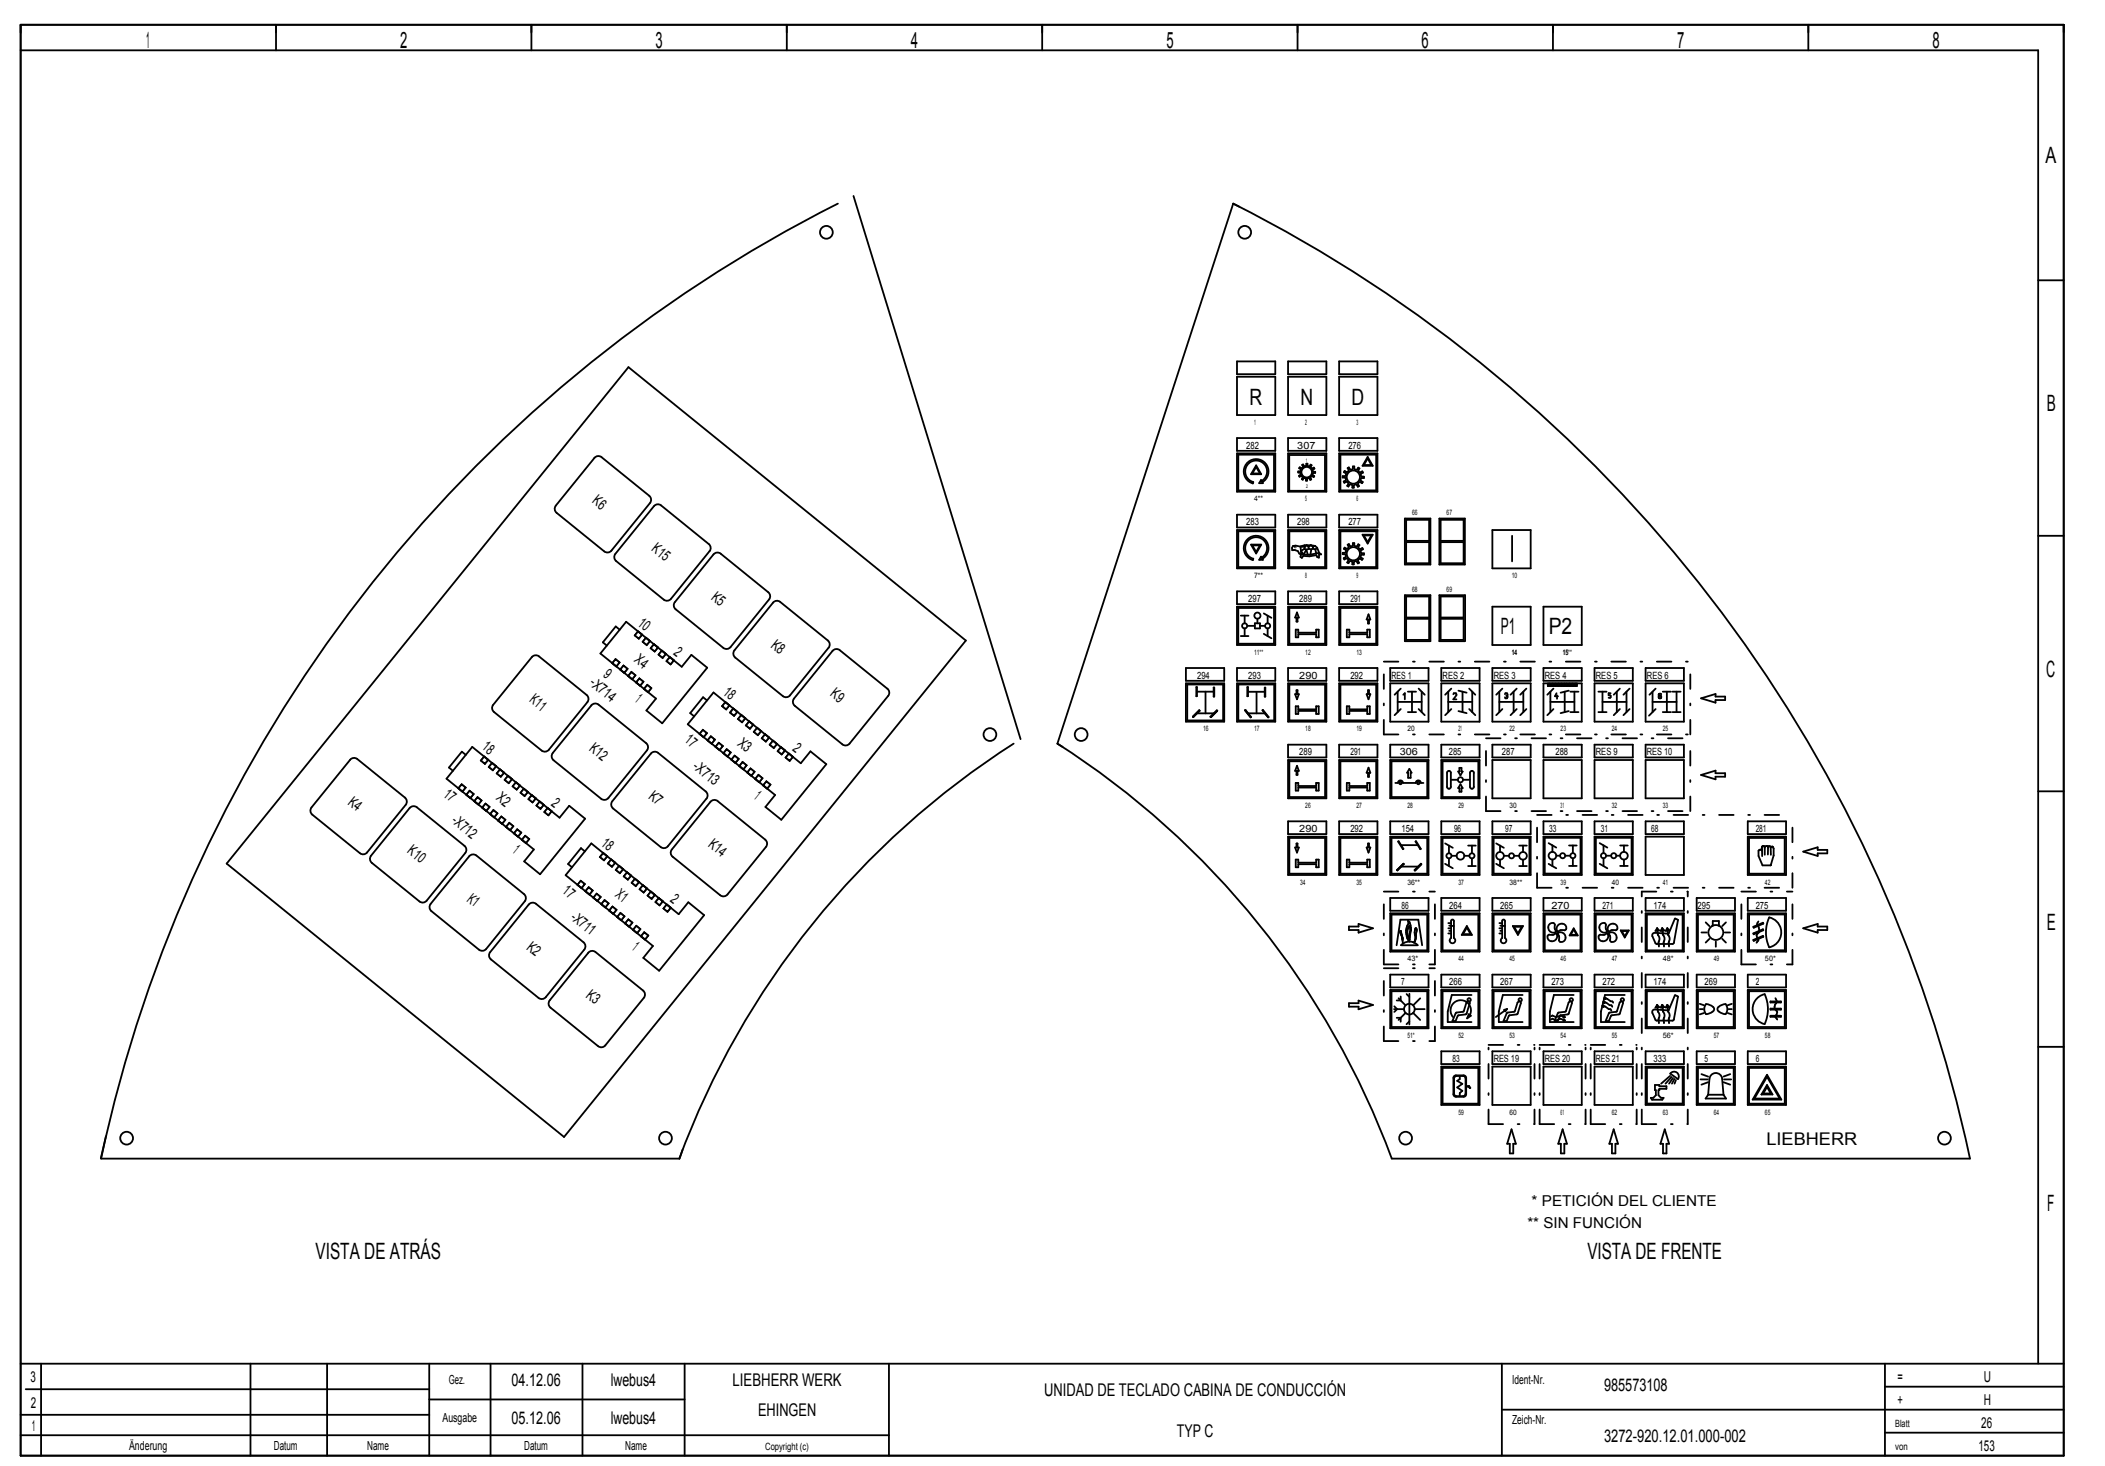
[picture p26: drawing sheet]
<svg xmlns="http://www.w3.org/2000/svg" width="408mm" height="284mm" viewBox="0 0 408 284" stroke-linecap="round" stroke-linejoin="round" font-family="sans-serif">
<defs><g id="words">
<g font-size="4.4">
<text x="28.4" y="9.3">1</text>
<text x="77.5" y="9.3">2</text>
<text x="127.1" y="9.3">3</text>
<text x="176.5" y="9.3">4</text>
<text x="226.1" y="9.3">5</text>
<text x="275.5" y="9.3">6</text>
<text x="325.1" y="9.3">7</text>
<text x="374.6" y="9.3">8</text>
<text x="396.5" y="31.6">A</text>
<text x="242.2" y="78.5">R</text>
<text x="252.1" y="78.5">N</text>
<text x="262" y="78.5">D</text>
<text x="396.7" y="79.6">B</text>
<text x="290.9" y="122.8">P1</text>
<text x="300.2" y="122.8">P2</text>
<text x="396.6" y="131.1">C</text>
<text x="396.7" y="180.1">E</text>
<text x="396.8" y="234.5">F</text>
<text x="61.2" y="243.9">VISTA DE ATRÁS</text>
<text x="307.7" y="243.9">VISTA DE FRENTE</text>
</g>
<g font-size="3.4">
<text x="342.4" y="221.7">LIEBHERR</text>
<text x="99.2" y="268.5">04.12.06</text>
<text x="118.4" y="268.5">lwebus4</text>
<text x="142" y="268.5">LIEBHERR WERK</text>
<text x="310.9" y="269.5">985573108</text>
<text x="99.2" y="275.9">05.12.06</text>
<text x="118.4" y="275.9">lwebus4</text>
<text x="146.9" y="274.4">EHINGEN</text>
<text x="202.4" y="270.4">UNIDAD DE TECLADO CABINA DE CONDUCCIÓN</text>
<text x="228.1" y="278.4">TYP C</text>
<text x="310.9" y="279.4">3272­920.12.01.000­002</text>
</g>
<g font-size="2.9">
<text x="114.6" y="97.3" transform="rotate(39 114.6 97.3)">K6</text>
<text x="126.2" y="106.6" transform="rotate(39 126.2 106.6)">K15</text>
<text x="137.7" y="116" transform="rotate(39 137.7 116)">K5</text>
<text x="123.5" y="121" transform="rotate(39 123.5 121)">10</text>
<text x="149.3" y="125.3" transform="rotate(39 149.3 125.3)">K8</text>
<text x="116.8" y="130.9" transform="rotate(39 116.8 130.9)">9</text>
<text x="122.8" y="128.1" transform="rotate(39 122.8 128.1)">X4</text>
<text x="130.4" y="126.6" transform="rotate(39 130.4 126.6)">2</text>
<text x="102.5" y="135.9" transform="rotate(39 102.5 135.9)">K11</text>
<text x="114.1" y="132.6" transform="rotate(39 114.1 132.6)">­X714</text>
<text x="122.9" y="135.8" transform="rotate(39 122.9 135.8)">1</text>
<text x="140" y="134.4" transform="rotate(39 140 134.4)">18</text>
<text x="160.8" y="134.7" transform="rotate(39 160.8 134.7)">K9</text>
<text x="132.5" y="143.6" transform="rotate(39 132.5 143.6)">17</text>
<text x="93.2" y="144.9" transform="rotate(39 93.2 144.9)">18</text>
<text x="114" y="145.2" transform="rotate(39 114 145.2)">K12</text>
<text x="134.1" y="148.7" transform="rotate(39 134.1 148.7)">­X713</text>
<text x="142.8" y="144.3" transform="rotate(39 142.8 144.3)">X3</text>
<text x="153.5" y="145.3" transform="rotate(39 153.5 145.3)">2</text>
<text x="67.3" y="155.8" transform="rotate(39 67.3 155.8)">K4</text>
<text x="85.8" y="154.2" transform="rotate(39 85.8 154.2)">17</text>
<text x="96" y="154.9" transform="rotate(39 96 154.9)">X2</text>
<text x="106.7" y="155.9" transform="rotate(39 106.7 155.9)">2</text>
<text x="125.6" y="154.6" transform="rotate(39 125.6 154.6)">K7</text>
<text x="146" y="154.5" transform="rotate(39 146 154.5)">1</text>
<text x="87.4" y="159.3" transform="rotate(39 87.4 159.3)">­X712</text>
<text x="78.8" y="165.1" transform="rotate(39 78.8 165.1)">K10</text>
<text x="99.2" y="165.1" transform="rotate(39 99.2 165.1)">1</text>
<text x="116.3" y="163.6" transform="rotate(39 116.3 163.6)">18</text>
<text x="137.1" y="163.9" transform="rotate(39 137.1 163.9)">K14</text>
<text x="108.8" y="172.9" transform="rotate(39 108.8 172.9)">17</text>
<text x="119.1" y="173.6" transform="rotate(39 119.1 173.6)">X1</text>
<text x="90.4" y="174.5" transform="rotate(39 90.4 174.5)">K1</text>
<text x="110.4" y="178" transform="rotate(39 110.4 178)">­X711</text>
<text x="129.8" y="174.5" transform="rotate(39 129.8 174.5)">2</text>
<text x="101.9" y="183.8" transform="rotate(39 101.9 183.8)">K2</text>
<text x="122.3" y="183.8" transform="rotate(39 122.3 183.8)">1</text>
<text x="113.4" y="193.2" transform="rotate(39 113.4 193.2)">K3</text>
<text x="296.9" y="233.6">* PETICIÓN DEL CLIENTE</text>
<text x="296.1" y="237.8">** SIN FUNCIÓN</text>
<text x="5.9" y="267.8">3</text>
<text x="367.8" y="267.8">=</text>
<text x="384.5" y="267.8">U</text>
<text x="6" y="272.7">2</text>
<text x="367.8" y="272.2">+</text>
<text x="384.5" y="272.2">H</text>
<text x="6.2" y="277.2">1</text>
<text x="383.5" y="281.1">153</text>
<text x="384" y="276.7">26</text>
</g>
<g font-size="2.4">
<text x="87" y="268">Gez.</text>
<text x="293.1" y="268">Ident­Nr.</text>
<text x="85.8" y="275.5">Ausgabe</text>
<text x="293.1" y="275.9">Zeich­Nr.</text>
<text x="25" y="280.9">Änderung</text>
<text x="53.1" y="280.9">Datum</text>
<text x="71.2" y="280.9">Name</text>
<text x="101.6" y="280.9">Datum</text>
<text x="121.2" y="280.9">Name</text>
</g>
<g font-size="1.9">
<text x="241.6" y="86.9">282</text>
<text x="251.5" y="86.9">307</text>
<text x="261.4" y="86.9">276</text>
<text x="241.6" y="101.8">283</text>
<text x="251.4" y="101.8">298</text>
<text x="261.4" y="101.8">277</text>
<text x="241.9" y="116.6">297</text>
<text x="251.8" y="116.6">289</text>
<text x="261.7" y="116.6">291</text>
<text x="232" y="131.5">294</text>
<text x="241.9" y="131.5">293</text>
<text x="251.8" y="131.5">290</text>
<text x="261.7" y="131.5">292</text>
<text x="269.7" y="131.5">RES 1</text>
<text x="279.6" y="131.5">RES 2</text>
<text x="289.5" y="131.5">RES 3</text>
<text x="299.4" y="131.5">RES 4</text>
<text x="309.3" y="131.5">RES 5</text>
<text x="319.2" y="131.5">RES 6</text>
<text x="251.8" y="146.3">289</text>
<text x="261.7" y="146.3">291</text>
<text x="271.3" y="146.3">306</text>
<text x="280.8" y="146.3">285</text>
<text x="291.1" y="146.3">287</text>
<text x="301.5" y="146.3">288</text>
<text x="309.3" y="146.3">RES 9</text>
<text x="319.2" y="146.3">RES 10</text>
<text x="251.8" y="161.2">290</text>
<text x="261.7" y="161.2">292</text>
<text x="271.6" y="161.2">154</text>
<text x="281.8" y="161.2">96</text>
<text x="291.7" y="161.2">97</text>
<text x="300.2" y="161.2">33</text>
<text x="310.3" y="161.2">31</text>
<text x="320" y="161.2">68</text>
<text x="340.3" y="161.2">281</text>
<text x="271.6" y="176">86</text>
<text x="280.9" y="176">264</text>
<text x="290.8" y="176">265</text>
<text x="300.7" y="176">270</text>
<text x="310.6" y="176">271</text>
<text x="320.5" y="176">174</text>
<text x="329" y="176">295</text>
<text x="340.3" y="176">275</text>
<text x="271.6" y="190.9">7</text>
<text x="280.9" y="190.9">266</text>
<text x="290.8" y="190.9">267</text>
<text x="300.7" y="190.9">273</text>
<text x="310.6" y="190.8">272</text>
<text x="320.5" y="190.9">174</text>
<text x="330.4" y="190.9">269</text>
<text x="340.3" y="190.9">2</text>
<text x="281.5" y="205.7">83</text>
<text x="289.5" y="205.7">RES 19</text>
<text x="299.4" y="205.7">RES 20</text>
<text x="309.3" y="205.7">RES 21</text>
<text x="320.5" y="205.7">333</text>
<text x="330.4" y="205.7">5</text>
<text x="340.3" y="205.7">6</text>
<text x="148.3" y="280.8">Copyright (c)</text>
<text x="367.3" y="280.8">von</text>
<text x="367.3" y="276.4">Blatt</text>
</g>
<g font-size="1.5">
<text x="243.1" y="82.3">1</text>
<text x="253" y="82.3">2</text>
<text x="262.9" y="82.3">3</text>
<text x="243.1" y="97.1">4**</text>
<text x="253" y="97.1">5</text>
<text x="262.9" y="97.1">6</text>
<text x="273.7" y="99.8">66</text>
<text x="280.4" y="99.8">67</text>
<text x="243.1" y="112">7**</text>
<text x="253" y="112">8</text>
<text x="262.9" y="112">9</text>
<text x="293" y="112">10</text>
<text x="273.7" y="114.6">68</text>
<text x="280.4" y="114.6">69</text>
<text x="243.1" y="126.8">11**</text>
<text x="253" y="126.8">12</text>
<text x="262.9" y="126.8">13</text>
<text x="293" y="126.8">14</text>
<text x="302.9" y="126.8">15**</text>
<text x="302.9" y="126.8">15</text>
<text x="233.2" y="141.7">16</text>
<text x="243.1" y="141.7">17</text>
<text x="253" y="141.7">18</text>
<text x="262.9" y="141.7">19</text>
<text x="272.8" y="141.7">20</text>
<text x="282.7" y="141.7">21</text>
<text x="292.6" y="141.7">22</text>
<text x="302.5" y="141.7">23</text>
<text x="312.4" y="141.7">24</text>
<text x="322.3" y="141.7">25</text>
<text x="253" y="156.5">26</text>
<text x="262.9" y="156.5">27</text>
<text x="272.8" y="156.5">28</text>
<text x="282.7" y="156.5">29</text>
<text x="292.6" y="156.5">30</text>
<text x="302.5" y="156.5">31</text>
<text x="312.4" y="156.5">32</text>
<text x="322.3" y="156.5">33</text>
<text x="252" y="171.4">34</text>
<text x="262.9" y="171.4">35</text>
<text x="272.8" y="171.4">36**</text>
<text x="282.7" y="171.4">37</text>
<text x="292.6" y="171.4">38**</text>
<text x="302.5" y="171.4">39</text>
<text x="312.4" y="171.4">40</text>
<text x="322.3" y="171.4">41</text>
<text x="342.1" y="171.4">42</text>
<text x="272.8" y="186.2">43*</text>
<text x="282.7" y="186.2">44</text>
<text x="292.6" y="186.2">45</text>
<text x="302.5" y="186.2">46</text>
<text x="312.4" y="186.2">47</text>
<text x="322.3" y="186.2">48*</text>
<text x="332.2" y="186.2">49</text>
<text x="342.1" y="186.2">50*</text>
<text x="272.8" y="201.1">51*</text>
<text x="282.7" y="201.1">52</text>
<text x="292.6" y="201.1">53</text>
<text x="302.5" y="201.1">54</text>
<text x="312.4" y="201.1">55</text>
<text x="322.3" y="201.1">56*</text>
<text x="332.2" y="201.1">57</text>
<text x="342.1" y="201.1">58</text>
<text x="282.7" y="215.9">59</text>
<text x="292.6" y="215.9">60</text>
<text x="302.5" y="215.9">61</text>
<text x="312.4" y="215.9">62</text>
<text x="322.3" y="215.9">63</text>
<text x="332.2" y="215.9">64</text>
<text x="342.1" y="215.9">65</text>
</g>
<g font-size="1">
<text x="253.1" y="89.4">1</text>
<text x="253.2" y="94.5">2</text>
</g>
</g></defs>
<g fill="none" stroke="#000" stroke-width=".35">
<path d="M162.4 39.4a270.3 270.3 0 0 0-142.8 185l112.1 .1a162.3 162.3 0 0 1 64.8-80.4M165.4 38l32.4 105.2M239 39.4a270.3 270.3 0 0 1 142.8 185l-112 .1a162.3 162.3 0 0 0-64.8-80.4zM239 39.4l1.2 .6M121.8 71.1l65.4 53-77.9 96.2-65.4-53zM239.8 70h7.4v2.5h-7.4zM239.8 73h7.4v7.4h-7.4zM249.7 70h7.4v2.5h-7.4zM249.7 73h7.4v7.4h-7.4zM259.6 70h7.4v2.5h-7.4zM259.6 73h7.4v7.4h-7.4zM239.8 84.9h7.4v2.4h-7.4z"/>
<path d="M239.8 87.8h7.4v7.5h-7.4zM239.8 99.7h7.4v2.5h-7.4zM240 88.1h6.9v6.9h-6.9zM243.5 90.2l1 1.7h-2zM243.5 90.5l.7 1.2h-1.5zM244.4 93l.4 .6h-.7zM244.5 93.2a2.12 2.12 0 0 0 .5-3.4 2.12 2.12 0 0 0-3.4 .5 2.12 2.12 0 0 0 1.3 3.1l-.1 .3a2.4 2.4 0 0 1-1.4-3.6 2.4 2.4 0 0 1 3.8-.5 2.4 2.4 0 0 1-.5 3.8M249.7 84.9h7.4v2.4h-7.4zM249.7 87.8h7.4v7.5h-7.4zM249.7 99.7h7.4v2.5h-7.4zM249.9 88.1h6.9v7h-6.9zM252.1 90.9v.3l-.5 .1v.2l.4 .1 .1 .1v.3l-.3 .2 .1 .2 .3-.2 .2 .1 .1 .2-.2 .3 .2 .1 .2-.2 .2-.1 .3 .5 .3-.5 .3 .1 .2 .3 .2-.1"/>
<path d="M254 92.6l.2 .3M254.4 90.7l.3-.1 .1 .2-.3 .1-.1 .3 .2 .2h.3v.2h-.3l-.2 .2 .1 .3 .2 .1-.1 .2-.4-.1-.2 .3M254.4 90.7l-.3-.1 .1-.5-.2-.1-.1 .3h-.3l-.2-.1v-.4h-.2v.4l-.2 .1h-.3l-.1-.3-.2 .1 .1 .3v.2l-.3 .1-.3-.2-.1 .2 .3 .2M259.6 84.9h7.4v2.4h-7.4zM259.6 87.8h7.4v7.5h-7.4zM259.6 99.7h7.4v2.5h-7.4zM259.8 88.1h6.9v6.9h-6.9zM261.2 90.7l.2 .3-.1 .3-.3 .2-.4-.3-.1 .3 .3 .2 .1 .3-.2 .2h-.4v.3h.4l.2 .2-.1 .4-.4 .2 .2 .2 .4-.2 .2 .1 .1 .4-.2 .3 .3 .2 .2-.4 .3-.1 .2 .3v.4M261.4 90.6l-.2 .1M261.4 90.6l.4 .4 .4-.2v-.4h.3v.4l.3 .2 .3-.1 .2-.3 .2 .1-.2 .4 .1 .3 .3 .1 .4-.2 .1 .3M263 93.9h-.4l-.2 .2v.4h-.3M263.6 93.4l-.4 .3 .2 .5-.2 .1-.2-.4"/>
<path d="M263.8 91.8v.3l.2 .2h.4v.3h-.4l-.3 .3 .1 .3 .3 .2-.1 .2-.4-.2M264.2 91.6l-.4 .2M265.1 88.5l1 1.7h-2zM265.1 88.8l.7 1.3h-1.4zM239.8 102.7h7.4v7.4h-7.4zM239.8 114.6h7.4v2.4h-7.4zM239.8 117.5h7.4v7.5h-7.4zM240 102.9h6.9v7h-6.9zM240 117.8h6.9v6.9h-6.9zM240.5 119.3h1.5M241.2 119.3v1.4M242.5 105.5h2l-1 1.7z"/>
<path d="M242.7 105.7h1.5l-.7 1.2zM243.7 119.9v.8M244.4 107.8l.4 .7h-.7zM244.5 108a2.12 2.12 0 0 0 .5-3.3 2.12 2.12 0 0 0-3.4 .4 2.12 2.12 0 0 0 1.3 3.1v.3a2.4 2.4 0 0 1-1.5-3.5 2.4 2.4 0 0 1 3.8-.5 2.4 2.4 0 0 1-.5 3.8M245 118.8l1.4 .9M245.7 119.3v1.4M249.7 102.7h7.4v7.4h-7.4zM249.7 114.6h7.4v2.4h-7.4zM249.7 117.5h7.4v7.5h-7.4zM249.9 102.9h6.9v7h-6.9zM249.9 117.8h6.9v6.9h-6.9zM251.4 118.6l.3 1h-.2v.8h-.2v-.8h-.3z"/>
<path d="M252.1 105.9l-1-.2-.5 .1-.2 .4 .1 .4a1.11 1.11 0 0 1 1.3 .7l.4 .1M252.1 105.9h.8M252.1 105.9l.1 .8M252.2 106.7l.5 .7M252.2 106.7v.7M252.2 107.4h.5M252.7 107.4l.8 .1M252.8 106.3l.4 .2M252.8 106.3l-.6 .4M252.9 105.9l-.1 .4M253.2 106.5l-.5 .9M253.2 106.5l.3 1"/>
<path d="M253.2 105.6l-1.1 .3M253.2 105.6l-.3 .3M253.2 105.6l.4 .3M253.6 105.9l.1 .4M253.7 106.3l.5 .1M253.7 106.3l-.5 .2M254 107.5h-.5M254.1 105.6l-.5 .3M254.1 105.6l.4 .3M254.1 105.6h-.9M254.1 105.6l.8 .2M254.2 106.4l-.2 1.1"/>
<path d="M254.5 105.9v.4M254.5 106.3l.5 .1M254.5 106.3l-.3 .1M254.9 105.8l-.4 .1M254.9 105.8l.4 .3M255 106.4l.1 .8M255.1 107.2l-1.1 .3M255.3 106.1l-.3 .3M255.3 106.1l.4 1M255.7 107.1l.4 .3h-.4l-.1 .6-.3-.1-.2-.4-1.3 .3-1.2-.1-.3 .4-.2-.2 .1-.5M255.7 107.1l-.6 .1M259.6 102.7h7.4v7.4h-7.4z"/>
<path d="M259.6 114.6h7.4v2.4h-7.4zM259.6 117.5h7.4v7.5h-7.4zM259.8 102.9h6.9v7h-6.9zM259.8 117.8h6.9v6.9h-6.9zM260.9 108.2l.4 .2-.2 .6 .3 .1 .2-.4h.3l.2 .2v.4M261.2 105.5l.2 .4-.1 .3-.3 .1-.4-.2-.1 .2 .3 .2 .1 .3-.2 .3h-.4v.3h.4l.2 .2-.1 .3-.4 .2 .2 .3 .3-.2M261.4 105.4l-.2 .1M261.4 105.4l.4 .4 .4-.1v-.5h.3v.4l.3 .3 .3-.1 .2-.4 .2 .2-.2 .3 .1 .4 .3 .1 .4-.2 .1 .2-.4 .2v.4l.2 .2h.4v.3h-.4M264 107.4l-.3 .5 .4 .3M264.1 103.6h2l-1 1.7zM264.1 108.2l-.1 .3-.4-.3-.3 .2-.1 .3 .2 .3-.1 .1h-.1l-.2-.3-.4-.1-.2 .2v.4h-.3M264.4 103.7h1.4l-.7 1.3z"/>
<path d="M265.3 119l.3 1h-.2v.8h-.2v-.8h-.3zM272.3 100.5h4.9v8.9h-4.9zM272.3 115.3h4.9v8.9h-4.9zM272.5 100.7h4.5v4.1h-4.5zM272.5 105h4.5v4.1h-4.5zM272.5 115.6h4.5v4h-4.5zM272.5 119.9h4.5v4.1h-4.5zM279 100.5h4.9v8.9h-4.9zM279.2 100.7h4.5v4.1h-4.5zM279.2 105h4.5v4.1h-4.5zM279.2 115.6h4.5v4h-4.5zM279.2 119.9h4.5v4.1h-4.5z"/>
<path d="M284 115.3l-.1 8.9h-4.9v-8.9h4.9M289.3 102.7h7.4v7.4h-7.4zM289.3 117.5h7.4v7.5h-7.4zM299.2 117.5h7.4v7.5h-7.4zM229.9 129.4h7.4v2.5h-7.4zM229.9 132.4h7.4v7.4h-7.4zM230.1 132.6h7v7h-7zM231.2 138.8l1.3-1.2v.1l-1.2 1.2zM232 138.2h3.3M234.6 138.8l1.2-1.2 .1 .1-1.2 1.2zM239.8 129.4h7.4v2.5h-7.4zM239.8 132.4h7.4v7.4h-7.4z"/>
<path d="M240 132.6h7v7h-7zM240.5 123.2h1.5M241.2 121.7v1.5M241.3 137.6l.1-.1 1.1 1.4-.1 .1zM241.7 121.2h1.5M241.9 138.2h3.3M243.2 120.7h1v1h-1zM244.2 121.2h1M244.7 137.6l.1-.1 1.1 1.4-.1 .1zM245 122.8l1.4 .8M245.7 121.7v1.5M249.7 129.4h7.4v2.5h-7.4z"/>
<path d="M249.7 132.4h7.4v7.4h-7.4zM249.9 132.6h6.9v7h-6.9zM251.1 122h.5v.6h3.5v-.6h.5v1.5h-.5v-.6h-3.5v.6h-.5zM251.1 136.8h.5v.6h3.5v-.6h.5v1.5h-.5v-.6h-3.5v.6h-.5zM251.3 133.7h.2v.8h.2l-.3 1-.4-1h.3zM259.6 129.4h7.4v2.5h-7.4zM259.6 132.4h7.4v7.4h-7.4zM259.8 132.6h6.9v7h-6.9zM261 122h.5v.6h3.5v-.6h.5v1.5h-.5v-.6h-3.5v.6h-.5zM261 136.8h.5v.6h3.5v-.6h.5v1.5h-.5v-.6h-3.5v.6h-.5zM265.2 133.7h.2v.8h.2l-.3 1-.4-1h.3zM269.5 129.4h7.4v2.5h-7.4z"/>
<path d="M269.5 132.4h7.4v7.4h-7.4zM270.9 134v4M270.9 136h4.7M271.5 133.4l-1.2 1.2M271.5 137.4l-1.2 1.1M272 134.6l.3-.3v1.2M272.9 138h1.6M272.9 134h1.6M273.7 134v4M275 133.4l1.2 1.2M275 137.4l1.2 1.1M275.6 134v4"/>
<path d="M279.4 129.4h7.4v2.5h-7.4zM279.4 132.4h7.4v7.4h-7.4zM280.7 134v4M280.7 136h4.7M281.3 137.4l-1.2 1.1M281.3 133.4l-1.2 1.2M281.7 134.5l.1-.2h.4l.1 .4-.6 .8h.6M282.7 137.8l1.6 .4M282.7 133.8l1.6 .4M283.5 134v4M284.8 137.4l1.2 1.1M284.8 133.4l1.2 1.2"/>
<path d="M285.4 134v4M289.3 129.4h7.4v2.5h-7.4zM289.3 132.4h7.4v7.4h-7.4zM290.6 134v4M290.6 136h4.7M291.2 137.4l-1.2 1.1M291.2 133.4l-1.2 1.2M291.7 134.5l.1-.2h.3l.1 .2v.2l-.2 .1 .2 .1-.1 .4h-.3l-.1-.2M293.4 134v4M294 133.4l-1.2 1.2M294 137.4l-1.2 1.1M295.3 134v4"/>
<path d="M295.9 133.4l-1.2 1.2M295.9 137.4l-1.2 1.1M299.2 129.4h7.4v2.5h-7.4zM299.2 132.4h7.4v7.4h-7.4zM300.3 132.4l-.3 .5M300.5 134v4M300.5 136h4.7M300.6 132.4l-.3 .5M300.9 132.4l-.3 .5M301.1 133.4l-1.2 1.2M301.1 137.4l-1.2 1.1M301.2 132.4l-.3 .5"/>
<path d="M301.5 132.4l-.3 .5M301.7 134.3l-.3 .6h.6M301.8 134.7v.7M301.8 132.4l-.3 .5M302.1 132.4l-.3 .5M302.4 132.4l-.3 .5M302.7 132.4l-.3 .5M303 132.4l-.3 .5M303.3 134v4M303.3 132.4l-.3 .5M303.6 132.4l-.3 .5M303.9 132.4l-.3 .5"/>
<path d="M304.1 133.8l-1.6 .4M304.1 137.8l-1.6 .4M304.2 132.4l-.3 .5M304.4 138h1.5M304.4 134h1.5M304.5 132.4l-.3 .5M304.8 132.4l-.3 .5M305.1 132.4l-.3 .5M305.2 134v4M305.4 132.4l-.3 .5M305.7 132.4h-5.7v.5M305.7 132.4v.5h-5.7"/>
<path d="M305.7 132.4l-.3 .5M309.1 129.4h7.4v2.5h-7.4zM309.1 132.4h7.4v7.4h-7.4zM309.8 138h1.6M309.8 134h1.6M310.6 134v4M310.6 136h4.7M312.2 134.3h-.4v.4l.4 .1v.3l-.4 .1M313.4 134v4M314 133.4l-1.2 1.2M314 137.4l-1.2 1.1M315.3 134v4"/>
<path d="M315.8 133.4l-1.1 1.2M315.8 137.4l-1.1 1.1M319 129.4h7.4v2.5h-7.4zM319 132.4h7.4v7.4h-7.4zM320.3 134v4M320.3 136h4.7M320.9 133.4l-1.2 1.2M320.9 137.4l-1.3 1.2M322 134.5l-.1-.1-.4 .1v.7l.4 .1 .1-.4-.1-.1-.4 .1M322.3 138h1.6M322.3 134h1.6M323.1 134v4"/>
<path d="M324.2 138h1.5M324.2 134h1.5M325 134v4M329.7 135.3l2.8-.9v.5h1.9v.7h-1.9v.5zM148.5 151.4l.8 .6-.6 .8-.8-.7zM205 144.1l1 .6M249.7 144.3h7.4v2.4h-7.4zM249.7 147.2h7.4v7.5h-7.4zM249.7 159.1h7.4v2.5h-7.4zM249.9 147.5h6.9v6.9h-6.9zM251.1 151.7h.5v.6h3.5v-.6h.5v1.5h-.5v-.6h-3.5v.6h-.5zM251.4 148.3l.3 1h-.2v.8h-.2v-.8h-.3z"/>
<path d="M259.6 144.3h7.4v2.4h-7.4zM259.6 147.2h7.4v7.5h-7.4zM259.6 159.1h7.4v2.5h-7.4zM259.8 147.5h6.9v6.9h-6.9zM261 151.7h.5v.6h3.5v-.6h.5v1.5h-.5v-.6h-3.5v.6h-.5zM265.3 148.7l.3 1h-.2v.8h-.2v-.8h-.3zM269.5 144.3h7.4v2.4h-7.4zM269.5 147.2h7.4v7.5h-7.4zM269.5 159.1h7.4v2.5h-7.4zM269.7 147.5h6.9v6.9h-6.9zM270.4 151.7h.5a.49 .49 0 0 1 .5-.5 .49 .49 0 0 1 .5 .5h2.5a.5 .5 0 0 1 .5-.5 .5 .5 0 0 1 .5 .5h.5M273.2 149l.4 .7h-.2v1h-.5v-1h-.2z"/>
<path d="M279.4 144.3h7.4v2.4h-7.4zM279.4 147.2h7.4v7.5h-7.4zM279.4 159.1h7.4v2.5h-7.4zM279.6 147.5h6.9v6.9h-6.9zM280.5 149.5a.37 .37 0 0 1 .4-.2 .37 .37 0 0 1 .3 .4v2.7a.37 .37 0 0 1-.4 .4 .37 .37 0 0 1-.3-.4zM281.2 151.1h1.4M282.9 148.8h.4v.7h.2l-.4 .7-.5-.7h.3zM283.1 151.9l.4 .8h-.2v.7h-.4v-.7h-.3zM283.6 151.1h1.3M285 149.5a.37 .37 0 0 1 .4-.2 .37 .37 0 0 1 .3 .4v2.7a.37 .37 0 0 1-.4 .4 .37 .37 0 0 1-.4-.4zM289.3 144.3h7.4v2.4h-7.4zM289.3 147.2h7.4v7.5h-7.4z"/>
<path d="M289.3 159.1h7.4v2.5h-7.4zM299.2 144.3h7.4v2.4h-7.4zM299.2 147.2h7.4v7.5h-7.4zM299.2 159.1h7.4v2.5h-7.4zM309.1 144.3h7.4v2.4h-7.4zM309.1 147.2h7.4v7.5h-7.4zM309.1 159.1h7.4v2.5h-7.4zM319 144.3h7.4v2.4h-7.4zM319 147.2h7.4v7.5h-7.4zM319 159.1h7.4v2.5h-7.4zM329.7 150.1l2.8-.8v.5h1.9v.7h-1.9v.5zM338.8 159.1h7.4v2.5h-7.4z"/>
<path d="M249.7 162.1h7.4v7.4h-7.4zM249.9 162.3h6.9v7h-6.9zM251.1 166.5h.5v.6h3.5v-.6h.5v1.5h-.5v-.6h-3.5v.6h-.5zM251.3 163.4h.2v.8h.2l-.3 1-.4-1h.3zM259.6 162.1h7.4v7.4h-7.4zM259.8 162.3h6.9v7h-6.9zM261 166.5h.5v.6h3.5v-.6h.5v1.5h-.5v-.6h-3.5v.6h-.5zM261.5 179.5h1.8v-.5l2.8 .8-2.8 .9v-.5h-1.8zM265.2 163.4h.2v.8h.2l-.3 1-.4-1h.3zM269.5 162.1h7.4v7.4h-7.4zM269.5 174h7.4v2.4h-7.4zM269.5 176.9h7.4v7.5h-7.4z"/>
<path d="M269.7 162.3h6.9v7h-6.9zM269.7 177.2h6.9v6.9h-6.9zM270.8 168.6l1.2-1.3 .1 .1-1.2 1.2zM271 163h.1l.9 1.4-.1 .1zM271.6 163.7h3.2M271.6 167.9h3.2M272.9 178.4a2.61 2.61 0 0 1 .4 2.7l-.1 1.3a2.95 2.95 0 0 1-.3-3.2l.1-.4zM273.1 179.4a3.4 3.4 0 0 1-.1 2.4 2.63 2.63 0 0 1 .1-2.4zM274.4 163h.1l.9 1.4-.1 .1zM274.4 179.8l.2 .3-.1 .7a2.55 2.55 0 0 1-.4 1.8l.2-.7-.1-1.3zM275.4 167.3l.1 .1-1.2 1.2h-.1zM279.4 162.1h7.4v7.4h-7.4z"/>
<path d="M279.4 174h7.4v2.4h-7.4zM279.4 176.9h7.4v7.5h-7.4zM279.6 162.3h6.9v7h-6.9zM279.6 177.2h6.9v6.9h-6.9zM280.1 163.4l1.5 .8M280.1 167.3l1.5 .9M280.7 179.8h.6M280.7 178.8h.6M280.8 163.8v1.5M280.8 166.3v1.5M280.9 179.3h.4M281.3 179.4h.5"/>
<path d="M281.3 178.3l.2-.2 .3 .3v3.3a.54 .54 0 0 1 .1 .8 .54 .54 0 0 1-.8 0 .54 .54 0 0 1 .2-.8zM281.3 165.8h1M283.8 165.8h1M284.3 179.4l1 1.7h-2zM284.3 179.7l.7 1.3h-1.4zM284.6 167.8h1.4M284.6 163.8h1.4M285.3 163.8v1.5M285.3 166.3v1.5M289.3 162.1h7.4v7.4h-7.4zM289.3 174h7.4v2.4h-7.4zM289.3 176.9h7.4v7.5h-7.4z"/>
<path d="M289.5 162.3h6.9v7h-6.9zM289.5 177.2h6.9v6.9h-6.9zM290 163.4l1.5 .8M290 167.3l1.5 .9M290.6 179.8h.6M290.6 178.8h.6M290.7 163.8v1.3M290.7 166.5v1.3M290.8 179.3h.4M291.2 179.4h.5M291.2 178.3l.4-.1 .1 .2v3.3a.54 .54 0 0 1 .1 .8 .54 .54 0 0 1-.8 0 .54 .54 0 0 1 .2-.8zM291.5 165.8h1"/>
<path d="M293.2 179.4h2l-1 1.7zM293.5 165.8h1M293.5 179.5h1.4l-.7 1.3zM294.5 167.8h1.4M294.5 163.8h1.4M295.2 163.8v1.3M295.2 166.5v1.3M299.2 162.1h7.4v7.4h-7.4zM299.2 174h7.4v2.4h-7.4zM299.2 176.9h7.4v7.5h-7.4zM299.4 177.2h6.9v6.9h-6.9zM299.4 162.3h6.9v6.9h-6.9z"/>
<path d="M300.2 163.3l1.4 .9M300.2 167.4l1.4 .8M300.9 163.8v1.2M300.9 166.5v1.3M301.4 179.1a.69 .69 0 0 0-.9-.3 .69 .69 0 0 0-.4 .8 .99 .99 0 0 0 1.4 1M301.4 179.2l-.1 .7 .4 .5M301.6 165.8h.8M303.4 165.8h1M304.1 167.8h1.5M304.1 163.8h1.5M304.9 163.8v1.5M304.9 166.3v1.5"/>
<path d="M305 179.8l.8 1.4h-1.6zM309.1 162.1h7.4v7.4h-7.4zM309.1 174h7.4v2.4h-7.4zM309.1 176.9h7.4v7.5h-7.4zM309.3 177.2h6.9v6.9h-6.9zM309.3 162.3h6.9v6.9h-6.9zM310.1 163.3l1.4 .9M310.1 167.3l1.4 .9M310.8 163.8v1.5M310.8 166.3v1.5M311.3 165.8h1M313.3 165.8h.7"/>
<path d="M314 167.8h1.5M314 163.8h1.5M314.8 163.8v1.2M314.8 166.5v1.3M319 162.1h7.4v7.4h-7.4zM319 174h7.4v2.4h-7.4zM319 176.9h7.4v7.5h-7.4zM319.2 177.2h6.9v6.9h-6.9zM321.2 179.8l.2 1.4M321.2 179.8l.4 .5h-.7zM322.2 179.8l.2 1.4M322.2 179.8l.4 .5h-.7z"/>
<path d="M323.2 179.8l.2 1.4M323.2 179.8l.4 .5h-.8zM328.9 174h7.4v2.4h-7.4zM328.9 176.9h7.4v7.5h-7.4zM329.1 177.2h6.9v6.9h-6.9zM330.6 178.7l.7 .7M333.3 179.4l-.1-1h-1.2l-.1 1M334.5 178.7l-.7 .7M338.8 162.1h7.4v7.4h-7.4zM338.8 174h7.4v2.4h-7.4zM338.8 176.9h7.4v7.5h-7.4zM339 162.3h6.9v7h-6.9z"/>
<path d="M339 177.2h6.9v6.9h-6.9zM339.8 179.5l1.9-.7 .1 .1-1.9 .8zM340.8 178.5l-.2 .5 .2 .4a1.2 1.2 0 0 1-.2 1.5l-.1 .3 .3 1-.3 .4M341.5 164.7l-.3-.1-.4 .2v1l.8 1.8h1.6v-.1M341.5 164.7l.1 1.2M342 164.1a.32 .32 0 0 0-.4-.1 .32 .32 0 0 0-.1 .4v.3M342 164.1l.5-.2 .2 .2M342 164.1l.1 1.5M342.7 164.1v1.4M342.7 164.1l.4-.2 .1 .3M342.9 177.7a2.97 2.97 0 0 1 2.4 2.9 2.97 2.97 0 0 1-2.4 2.9 6.9 6.9 0 0 1 0-5.8zM343.2 164.2l.4-.2 .2 .4v1.3"/>
<path d="M343.2 164.2v1.4M343.2 167.5v.1M343.8 165.7l-.6 1.8M349.5 165l2.8-.9v.5h1.9v.7h-1.9v.5zM349.5 179.8l2.8-.8v.5h1.9v.7h-1.9v.5zM261.5 194.3h1.8v-.5l2.8 .9-2.8 .8v-.5h-1.8zM269.5 188.8h7.4v2.5h-7.4zM269.5 191.8h7.4v7.4h-7.4zM269.7 192h6.9v7h-6.9zM270.2 195.5h1.9M270.3 194.9l.5 .6-.5 .5M270.7 183.1l.7-4.9h3.5l.7 4.9"/>
<path d="M270.7 197.2h.8v.7M271.1 193.4l1.3 1.4M271.4 180.6l.2 .4M271.5 193v.8h-.8M271.5 180.4l.3 1.7M271.5 180.4l-.1 .1M271.5 180.4h-.1v.2M271.5 180.9l.2 .1M271.5 181h.1M271.6 183.1a2.17 2.17 0 0 1 3.2 0zM271.6 180.5l-.2 .1M271.6 181l.2 .8"/>
<path d="M271.6 180.6l-.2 .2M271.6 180.8l-.1 .1M271.6 180.9l-.1 .1M271.7 181.2h.1M271.7 181.3h.1M271.8 181.4l-.1 .1M271.8 181.5h-.1M271.8 181.8l.1 1M271.8 181.6h.1M271.8 181.7h.1M271.9 181.7l-.1 .4M271.9 181.9l-.1 .1"/>
<path d="M271.9 181.9h-.1M271.9 181.8h-.1M272.4 196.2l-1.3 1.4M272.6 192.6l.6 .5M273.2 192.5v6M273.2 197.9l-.6 .5M273.9 196.2l1.4 1.4M274.2 195.5h1.9M274.5 181.3v.1M275.3 193.4l-1.4 1.4M279.4 188.8h7.4v2.5h-7.4zM279.4 191.8h7.4v7.4h-7.4z"/>
<path d="M279.6 192h6.9v7h-6.9zM280.7 180.8h.6M280.9 180.3h.4M284.1 196.5l.2-.1 .6-2.1-.2-.3a.32 .32 0 0 0 .4-.4 .32 .32 0 0 0-.5-.2 .32 .32 0 0 0 0 .6l-.4 .2-.5 1.8-1.5 .2-.7 1.6h.6l.5-1.1 1.5-.2M284.7 196.5l.4 .3-.7 .5zM284.9 196.6a1.98 1.98 0 0 0-2-2.8 1.98 1.98 0 0 0-1.3 3.2M285.2 192.8h-3.8l-.8 3.2v2h4.6M289.3 188.8h7.4v2.5h-7.4zM289.3 191.8h7.4v7.4h-7.4zM289.5 192h6.9v7h-6.9zM290.6 180.8h.6M290.8 180.3h.4"/>
<path d="M291.5 195.6l.6-.1-.3 .4zM291.7 195.8l-1.8 1.2M294.4 193.5a.32 .32 0 0 1 .5 0 .32 .32 0 0 1-.3 .5l.2 .3-.7 2.2-1.6 .2-.5 1.1h-.6l.7-1.6 1.3-.2 .2-.1 .5-1.7 .4-.2zM295.1 192.8h-3.8l-.8 3.2v2h4.6M299.2 188.8h7.4v2.5h-7.4zM299.2 191.8h7.4v7.4h-7.4zM299.4 192h6.9v7h-6.9zM300 181.3a.81 .81 0 0 0 .7 1M300.6 197.5l.3-.2 .7 .4 .8-.4 .9 .4M300.7 196.9l.2-.2 .7 .4 .8-.4 .9 .4M301.5 180.7l-.3 .3-.9 .1-.3 .2M301.7 180.9l.1 .2a.98 .98 0 0 1-1.1 1.2"/>
<path d="M301.8 180.4a.94 .94 0 0 1 .6-1.4 .94 .94 0 0 1 1.2 1l-.4 .2-.9 .1-.3 .2M302 180.7a.94 .94 0 0 1 1.4 .6 .94 .94 0 0 1-1 1.2l-.2-.4-.1-.9-.3-.3M302.3 196.8l-.4 1h-.6l.7-1.6 1.5-.2 .5-1.8 .4-.2a.32 .32 0 0 1 0-.6 .32 .32 0 0 1 .5 .2 .32 .32 0 0 1-.4 .4l.2 .3-.7 2.2-1.7 .3M303.1 197.5l.2 .2h-.3zM303.1 196.8l.2 .3h-.3zM305 192.8h-3.8l-.8 3.2v2h4.6M305 180.1l.6 1h-1.2zM309.1 188.8h7.4v2.5h-7.4zM309.1 191.8h7.4v7.4h-7.4zM309.3 192h6.9v7h-6.9zM310.6 194.9l.5 .1 .7 .5h.4l.1 .3M310.6 194.9l.2-.1v.3z"/>
<path d="M310.8 194.1l.5 .1 .7 .5 .4 .1 .1 .2M310.8 194.1l.2-.1v.3zM310.9 193.4l.6 .1 .7 .5h.3l.2 .2M310.9 193.4l.3-.1v.3zM311.4 180.7l-.5 .4M311.6 180.4l-.4-.5 .1-.8a.69 .69 0 0 0-.9-.3 .69 .69 0 0 0-.4 .8 .99 .99 0 0 0 1.4 1M311.6 180.9a.93 .93 0 0 1-.6 1.5 .93 .93 0 0 1-1.1-1.2l.3-.1h.7M311.9 180.7a.94 .94 0 0 1 1.4 .6 .94 .94 0 0 1-1 1.2l-.2-.4-.1-.9-.3-.3M313.1 180.2a.69 .69 0 0 0 .4-.8 .69 .69 0 0 0-.8-.5 .98 .98 0 0 0-1 1.5M313.1 180.2h-.7l-.5 .3M313.2 196l.2-.1 .5-1.7 .4-.2a.32 .32 0 0 1 0-.6 .32 .32 0 0 1 .5 .2 .32 .32 0 0 1-.4 .4l.2 .3-.7 2.2-1.6 .2-.5 1.1h-.6l.7-1.6 1.3-.2M314.1 180.2h1.6l-.8 1.4z"/>
<path d="M314.3 180.4h1.2l-.6 1zM314.9 192.8h-3.8l-.8 3.2v2h4.6M319 188.8h7.4v2.5h-7.4zM319 191.8h7.4v7.4h-7.4zM319.2 192h6.9v7h-6.9zM320.3 195.8l.5-.2 2.6 .1 1.2-2.8 .6 .2-.8 4.4-.1 .2h-3.3l-.7-1.5zM320.3 180.9l.5-.2 2.6 .2 1.2-2.9 .6 .2-.8 4.4-.1 .2h-3.3l-.7-1.4zM321.2 194.7l.2 1.3a1.03 1.03 0 0 1 .1 1.2M321.2 194.7l.4 .4-.7 .1zM321.4 181.2a1.03 1.03 0 0 1 .1 1.2M321.5 197.5v.7M321.5 182.6v.8"/>
<path d="M321.5 197.2v.4M321.5 182.3v.4M322.2 194.7l.2 1.4M322.2 194.7l.4 .4-.7 .1zM322.4 196a1.03 1.03 0 0 1 .1 1.2M322.4 181.2a1.03 1.03 0 0 1 .1 1.2M322.5 197.5v.7M322.5 182.6v.8M322.5 197.2v.4M322.5 182.3v.4M323.2 194.7l.2 1.4M323.2 194.7l.4 .4-.8 .1z"/>
<path d="M323.4 196a1.03 1.03 0 0 1 .1 1.2M323.4 181.2a1.03 1.03 0 0 1 .1 1.2M323.4 197.5l.1 .7M323.4 182.6l.1 .8M323.5 197.2l-.1 .4M323.5 182.3l-.1 .4M328.9 188.8h7.4v2.5h-7.4zM328.9 191.8h7.4v7.4h-7.4zM329.1 192h6.9v7h-6.9zM329.5 195.5h.6M329.5 194.5l.8 .2M329.8 180.6h1"/>
<path d="M330.3 196.2l-.8 .3M331.3 181.9l-.7 .7M331.9 196a.53 .53 0 0 0 .1-.9l-.6-.4-.7-.2a1.54 1.54 0 0 0 0 2l.6-.2 .6-.3M332.6 182.4v1M333.2 196a.53 .53 0 0 1-.1-.9l.6-.4 .8-.2a1.54 1.54 0 0 1 0 2l-.7-.2-.6-.3M333.8 181.9l.7 .7M334.3 180.6h1M334.9 196.2l.8 .3M335 195.5h.7M335.7 194.5l-.8 .2M338.8 188.8h7.4v2.5h-7.4zM338.8 191.8h7.4v7.4h-7.4z"/>
<path d="M339 192h6.9v7h-6.9zM339.8 182.1l1.9-.8 .1 .2-1.9 .8zM339.8 180.8l1.9-.8 .1 .2-1.9 .8zM340.4 193.6l1-.8 .6-.2a6.9 6.9 0 0 1 0 5.8 2.97 2.97 0 0 1-1.6-4.8zM343.2 194h2v.2h-2zM343.2 195.4h2v.2h-2zM343.2 196.8h2v.2h-2zM344.1 193.4a.84 .84 0 0 1-.1 1.2 .86 .86 0 0 0 .3 1.2l.2 .3-.4 1 .4 .4M279.4 203.7h7.4v2.4h-7.4zM279.4 206.6h7.4v7.5h-7.4zM279.6 206.9h6.9v6.9h-6.9zM282 208.4l1.7-.1 .4 .3 .1 3.4-.3 .4-1.7 .1-.4-.3-.1-3.4z"/>
<path d="M282 208.6l1.6-.2 .4 .3 .1 3.2-.2 .4h-1.6l-.4-.2-.1-3.2zM282.9 208.4v.6l-.5 .4 1 .6-1 .7 1 .6-.5 .4v.7M284.2 210.4h.5l.3 .3-.1 .1-.2-.3h-.5M289.3 203.7h7.4v2.4h-7.4zM289.3 206.6h7.4v7.5h-7.4zM293 218.8l.8 2.8h-.5v1.8h-.7v-1.8h-.5zM299.2 203.7h7.4v2.4h-7.4zM299.2 206.6h7.4v7.5h-7.4zM302.9 218.8l.8 2.8h-.5v1.8h-.7v-1.8h-.5zM309.1 203.7h7.4v2.4h-7.4zM309.1 206.6h7.4v7.5h-7.4zM312.8 218.8l.8 2.8h-.5v1.8h-.7v-1.8h-.5z"/>
<path d="M319 203.7h7.4v2.4h-7.4zM319 206.6h7.4v7.5h-7.4zM319.2 206.9h6.9v6.9h-6.9zM320.8 210.2h.8v.2h1.4v.5h-1.4v.3h-.1v1l.4 .5h.5l-.2 .3h-2l-.2-.3h.5l.4-.5zM322.7 218.8l.8 2.8h-.5v1.8h-.7v-1.8h-.5zM323.7 208.4l-1.7 1.5M323.7 208a.92 .92 0 0 1 1.3-.2 .92 .92 0 0 1 .2 1.2zM324 208.6l-1.2 1.3M324.3 208.8l-.8 1.1M324.6 209l-.5 .9M324.8 209.2l-.2 .7M328.9 203.7h7.4v2.4h-7.4z"/>
<path d="M328.9 206.6h7.4v7.5h-7.4zM329.1 206.9h6.9v6.9h-6.9zM329.6 209.1h1.4M329.8 208.1l1.3 .5M331.1 209.7l-1.3 .4M331.1 212.1l.2-3.1a1.24 1.24 0 0 1 1.3-1.1 1.24 1.24 0 0 1 1.2 1.1l.3 3.1M331.1 212.1l-.5 .7h4l-.5-.7M331.1 212.1h3M334.1 209.7l1.3 .4M334.2 209.1h1.3M335.4 208.1l-1.3 .5M338.8 203.7h7.4v2.4h-7.4z"/>
<path d="M338.8 206.6h7.4v7.5h-7.4zM339 206.9h6.9v6.9h-6.9zM341.8 211.8l-.4 .2M342.5 208.2l2.8 4.8h-5.6zM342.5 208.6l2.4 4.2h-4.8zM342.5 210.2l1.1 1.8h-2.2zM342.5 210.6l.7 1.2h-1.4zM20.5 220.1l-1 4.3M132.3 222.7l-.6 1.8"/>
<circle cx="160.2" cy="45" r="1.24"/>
<circle cx="241.3" cy="45" r="1.24"/>
<circle cx="253.3" cy="91.5" r="1.02"/>
<circle cx="262.3" cy="92.4" r="1.28"/>
<circle cx="243.7" cy="119.3" r=".59"/>
<circle cx="251.1" cy="106" r=".05"/>
<circle cx="262.3" cy="107.3" r="1.28"/>
<circle cx="241.2" cy="121.2" r=".5"/>
<circle cx="245.7" cy="121.2" r=".5"/>
<circle cx="191.9" cy="142.3" r="1.24"/>
<circle cx="209.6" cy="142.3" r="1.24"/>
<circle cx="271.4" cy="151.7" r=".25"/>
<circle cx="274.9" cy="151.7" r=".25"/>
<circle cx="283.1" cy="151.1" r=".5"/>
<circle cx="280.8" cy="165.8" r=".5"/>
<circle cx="283.1" cy="165.8" r=".74"/>
<circle cx="285.3" cy="165.8" r=".5"/>
<circle cx="290.7" cy="165.8" r=".74"/>
<circle cx="293" cy="165.8" r=".5"/>
<circle cx="295.2" cy="165.8" r=".74"/>
<circle cx="300.9" cy="165.8" r=".74"/>
<circle cx="302.9" cy="165.8" r=".5"/>
<circle cx="304.9" cy="165.8" r=".5"/>
<circle cx="310.8" cy="165.8" r=".5"/>
<circle cx="312.8" cy="165.8" r=".5"/>
<circle cx="314.8" cy="165.8" r=".74"/>
<circle cx="273.2" cy="195.5" r="1.04"/>
<circle cx="301.8" cy="180.6" r=".26"/>
<circle cx="311.7" cy="180.6" r=".26"/>
<circle cx="332.6" cy="180.6" r="1.44"/>
<circle cx="24.5" cy="220.5" r="1.24"/>
<circle cx="129" cy="220.5" r="1.24"/>
<circle cx="272.4" cy="220.5" r="1.24"/>
<circle cx="376.9" cy="220.5" r="1.24"/>
</g>
<g fill="none" stroke="#000" stroke-width=".35" stroke-dasharray="4.2 1.8">
<path d="M231.9 134.9v-1.8M231.9 134.9h.1M231.9 133.1h.1M232 134.9v-1.8M232 134h3.2M233.7 138.2v-4.2M235.2 134.9v-1.7M235.2 134.9h.2M235.2 133.2h.2M235.4 134.9v-1.7M241.8 134.9v-1.8M241.8 134.9h.1"/>
<path d="M241.8 133.1h.1M241.9 134.9v-1.8M241.9 134h3.2M243.6 138.2v-4.2M245.1 135v-1.8M245.1 135h.2M245.1 133.2h.2M245.3 134.9v-1.7"/>
</g>
<g fill="none" stroke="#000" stroke-width=".35" stroke-dasharray="2.8 2.8 .4 2.8">
<path d="M268.2 128.2h59.4M268.2 142.3v-14.1M268.2 142.3h59.4M288 157.1v-14.1M288 157.1h39.6M288 143h39.6M297.9 157.9h49.5M327.6 157.1v-14.1M327.6 142.3v-14.1M268.2 172.7h9.9M297.9 172v-14.1M297.9 172h49.5"/>
<path d="M318.2 172.7h8.9M337.5 172.7h9.9M347.4 172v-14.1M268.2 186.8v-14.1M268.2 187.6h9.9M268.2 186.8h9.9M278.1 186.8v-14.1M337.5 186.8v-14.1M337.5 186.8h9.9M347.4 186.8v-14.1M268.2 201.7v-14.1M268.2 201.7h9.9"/>
<path d="M278.1 201.7v-14.1M288.5 217.8v-15.4M288.5 217.8h8.9M288.5 202.4h8.9M297.4 217.8v-15.4M298.4 217.8v-15.4M298.4 217.8h8.9M298.4 202.4h8.9M307.3 217.8v-15.4M308.3 217.8v-15.4M308.3 217.8h8.9M308.3 202.4h8.9"/>
<path d="M317.2 217.8v-15.4M318.2 217.8v-45.1M318.2 217.8h8.9M327.1 217.8v-45.1"/>
</g>
<path d="M148.5 151.4l.8 .6-.6 .8-.8-.7z" fill-rule="evenodd" fill="#fff" stroke="#000" stroke-width=".35"/>
<path d="M147 150.1l.8 .7-.6 .7-.8-.6z" fill="none" stroke="#000" stroke-width=".35"/>
<path d="M147 150.1l.8 .7-.6 .7-.8-.6z" fill-rule="evenodd" fill="#fff" stroke="#000" stroke-width=".35"/>
<path d="M145.5 148.9l.7 .6-.6 .8-.8-.6z" fill="none" stroke="#000" stroke-width=".35"/>
<path d="M145.5 148.9l.7 .6-.6 .8-.8-.6z" fill-rule="evenodd" fill="#fff" stroke="#000" stroke-width=".35"/>
<path d="M143.9 147.6l.8 .7-.6 .7-.8-.6z" fill="none" stroke="#000" stroke-width=".35"/>
<path d="M143.9 147.6l.8 .7-.6 .7-.8-.6z" fill-rule="evenodd" fill="#fff" stroke="#000" stroke-width=".35"/>
<path d="M142.4 146.4l.8 .6-.7 .8-.7-.6z" fill="none" stroke="#000" stroke-width=".35"/>
<path d="M142.4 146.4l.8 .6-.7 .8-.7-.6z" fill-rule="evenodd" fill="#fff" stroke="#000" stroke-width=".35"/>
<path d="M140.8 145.2l.8 .6-.6 .7-.8-.6z" fill="none" stroke="#000" stroke-width=".35"/>
<path d="M140.8 145.2l.8 .6-.6 .7-.8-.6z" fill-rule="evenodd" fill="#fff" stroke="#000" stroke-width=".35"/>
<path d="M139.3 143.9l.8 .6-.6 .8-.8-.6z" fill="none" stroke="#000" stroke-width=".35"/>
<path d="M139.3 143.9l.8 .6-.6 .8-.8-.6z" fill-rule="evenodd" fill="#fff" stroke="#000" stroke-width=".35"/>
<path d="M137.8 142.7l.7 .6-.6 .7-.7-.6z" fill="none" stroke="#000" stroke-width=".35"/>
<path d="M137.8 142.7l.7 .6-.6 .7-.7-.6z" fill-rule="evenodd" fill="#fff" stroke="#000" stroke-width=".35"/>
<path d="M136.2 141.4l.8 .6-.6 .8-.8-.6z" fill="none" stroke="#000" stroke-width=".35"/>
<path d="M136.2 141.4l.8 .6-.6 .8-.8-.6z" fill-rule="evenodd" fill="#fff" stroke="#000" stroke-width=".35"/>
<path d="M152.9 146l.8 .6-.6 .8-.8-.6z" fill="none" stroke="#000" stroke-width=".35"/>
<path d="M152.9 146l.8 .6-.6 .8-.8-.6z" fill-rule="evenodd" fill="#fff" stroke="#000" stroke-width=".35"/>
<path d="M151.4 144.7l.7 .7-.6 .7-.8-.6z" fill="none" stroke="#000" stroke-width=".35"/>
<path d="M151.4 144.7l.7 .7-.6 .7-.8-.6z" fill-rule="evenodd" fill="#fff" stroke="#000" stroke-width=".35"/>
<path d="M149.8 143.5l.8 .6-.6 .8-.8-.6z" fill="none" stroke="#000" stroke-width=".35"/>
<path d="M149.8 143.5l.8 .6-.6 .8-.8-.6z" fill-rule="evenodd" fill="#fff" stroke="#000" stroke-width=".35"/>
<path d="M148.3 142.3l.8 .6-.7 .7-.7-.6z" fill="none" stroke="#000" stroke-width=".35"/>
<path d="M148.3 142.3l.8 .6-.7 .7-.7-.6z" fill-rule="evenodd" fill="#fff" stroke="#000" stroke-width=".35"/>
<path d="M146.7 141l.8 .6-.6 .8-.8-.6z" fill="none" stroke="#000" stroke-width=".35"/>
<path d="M146.7 141l.8 .6-.6 .8-.8-.6z" fill-rule="evenodd" fill="#fff" stroke="#000" stroke-width=".35"/>
<path d="M145.2 139.8l.8 .6-.6 .8-.8-.7z" fill="none" stroke="#000" stroke-width=".35"/>
<path d="M145.2 139.8l.8 .6-.6 .8-.8-.7z" fill-rule="evenodd" fill="#fff" stroke="#000" stroke-width=".35"/>
<path d="M143.7 138.5l.7 .6-.6 .8-.7-.6z" fill="none" stroke="#000" stroke-width=".35"/>
<path d="M143.7 138.5l.7 .6-.6 .8-.7-.6z" fill-rule="evenodd" fill="#fff" stroke="#000" stroke-width=".35"/>
<path d="M142.1 137.3l.8 .6-.6 .8-.8-.7z" fill="none" stroke="#000" stroke-width=".35"/>
<path d="M142.1 137.3l.8 .6-.6 .8-.8-.7z" fill-rule="evenodd" fill="#fff" stroke="#000" stroke-width=".35"/>
<path d="M140.6 136l.8 .6-.7 .8-.7-.6z" fill="none" stroke="#000" stroke-width=".35"/>
<path d="M140.6 136l.8 .6-.7 .8-.7-.6z" fill-rule="evenodd" fill="#fff" stroke="#000" stroke-width=".35"/>
<path d="M125.5 132.7l.7 .6-.6 .8-.8-.6z" fill="none" stroke="#000" stroke-width=".35"/>
<path d="M125.5 132.7l.7 .6-.6 .8-.8-.6z" fill-rule="evenodd" fill="#fff" stroke="#000" stroke-width=".35"/>
<path d="M123.9 131.4l.8 .7-.6 .7-.8-.6z" fill="none" stroke="#000" stroke-width=".35"/>
<path d="M123.9 131.4l.8 .7-.6 .7-.8-.6z" fill-rule="evenodd" fill="#fff" stroke="#000" stroke-width=".35"/>
<path d="M122.4 130.2l.8 .6-.7 .8-.7-.6z" fill="none" stroke="#000" stroke-width=".35"/>
<path d="M122.4 130.2l.8 .6-.7 .8-.7-.6z" fill-rule="evenodd" fill="#fff" stroke="#000" stroke-width=".35"/>
<path d="M120.8 128.9l.8 .7-.6 .7-.8-.6z" fill="none" stroke="#000" stroke-width=".35"/>
<path d="M120.8 128.9l.8 .7-.6 .7-.8-.6z" fill-rule="evenodd" fill="#fff" stroke="#000" stroke-width=".35"/>
<path d="M119.3 127.7l.8 .6-.6 .8-.8-.6z" fill="none" stroke="#000" stroke-width=".35"/>
<path d="M119.3 127.7l.8 .6-.6 .8-.8-.6z" fill-rule="evenodd" fill="#fff" stroke="#000" stroke-width=".35"/>
<path d="M129.8 127.3l.8 .6-.6 .8-.8-.6z" fill="none" stroke="#000" stroke-width=".35"/>
<path d="M129.8 127.3l.8 .6-.6 .8-.8-.6z" fill-rule="evenodd" fill="#fff" stroke="#000" stroke-width=".35"/>
<path d="M128.3 126.1l.8 .6-.7 .7-.7-.6z" fill="none" stroke="#000" stroke-width=".35"/>
<path d="M128.3 126.1l.8 .6-.7 .7-.7-.6z" fill-rule="evenodd" fill="#fff" stroke="#000" stroke-width=".35"/>
<path d="M126.8 124.8l.7 .6-.6 .8-.8-.6z" fill="none" stroke="#000" stroke-width=".35"/>
<path d="M126.8 124.8l.7 .6-.6 .8-.8-.6z" fill-rule="evenodd" fill="#fff" stroke="#000" stroke-width=".35"/>
<path d="M125.2 123.6l.8 .6-.6 .8-.8-.7z" fill="none" stroke="#000" stroke-width=".35"/>
<path d="M125.2 123.6l.8 .6-.6 .8-.8-.7z" fill-rule="evenodd" fill="#fff" stroke="#000" stroke-width=".35"/>
<path d="M123.7 122.3l.7 .6-.6 .8-.8-.6z" fill="none" stroke="#000" stroke-width=".35"/>
<path d="M123.7 122.3l.7 .6-.6 .8-.8-.6z" fill-rule="evenodd" fill="#fff" stroke="#000" stroke-width=".35"/>
<path d="M124.9 180.6l.7 .6-.6 .8-.8-.6z" fill="none" stroke="#000" stroke-width=".35"/>
<path d="M124.9 180.6l.7 .6-.6 .8-.8-.6z" fill-rule="evenodd" fill="#fff" stroke="#000" stroke-width=".35"/>
<path d="M123.3 179.4l.8 .6-.6 .8-.8-.7z" fill="none" stroke="#000" stroke-width=".35"/>
<path d="M123.3 179.4l.8 .6-.6 .8-.8-.7z" fill-rule="evenodd" fill="#fff" stroke="#000" stroke-width=".35"/>
<path d="M121.8 178.1l.8 .6-.7 .8-.7-.6z" fill="none" stroke="#000" stroke-width=".35"/>
<path d="M121.8 178.1l.8 .6-.7 .8-.7-.6z" fill-rule="evenodd" fill="#fff" stroke="#000" stroke-width=".35"/>
<path d="M120.3 176.9l.7 .6-.6 .8-.8-.6z" fill="none" stroke="#000" stroke-width=".35"/>
<path d="M120.3 176.9l.7 .6-.6 .8-.8-.6z" fill-rule="evenodd" fill="#fff" stroke="#000" stroke-width=".35"/>
<path d="M118.7 175.6l.8 .7-.6 .7-.8-.6z" fill="none" stroke="#000" stroke-width=".35"/>
<path d="M118.7 175.6l.8 .7-.6 .7-.8-.6z" fill-rule="evenodd" fill="#fff" stroke="#000" stroke-width=".35"/>
<path d="M117.2 174.4l.7 .6-.6 .8-.7-.6z" fill="none" stroke="#000" stroke-width=".35"/>
<path d="M117.2 174.4l.7 .6-.6 .8-.7-.6z" fill-rule="evenodd" fill="#fff" stroke="#000" stroke-width=".35"/>
<path d="M115.6 173.1l.8 .7-.6 .7-.8-.6z" fill="none" stroke="#000" stroke-width=".35"/>
<path d="M115.6 173.1l.8 .7-.6 .7-.8-.6z" fill-rule="evenodd" fill="#fff" stroke="#000" stroke-width=".35"/>
<path d="M114.1 171.9l.8 .6-.7 .8-.7-.6z" fill="none" stroke="#000" stroke-width=".35"/>
<path d="M114.1 171.9l.8 .6-.7 .8-.7-.6z" fill-rule="evenodd" fill="#fff" stroke="#000" stroke-width=".35"/>
<path d="M112.6 170.6l.7 .7-.6 .7-.8-.6z" fill="none" stroke="#000" stroke-width=".35"/>
<path d="M112.6 170.6l.7 .7-.6 .7-.8-.6z" fill-rule="evenodd" fill="#fff" stroke="#000" stroke-width=".35"/>
<path d="M129.2 175.2l.8 .7-.6 .7-.8-.6z" fill="none" stroke="#000" stroke-width=".35"/>
<path d="M129.2 175.2l.8 .7-.6 .7-.8-.6z" fill-rule="evenodd" fill="#fff" stroke="#000" stroke-width=".35"/>
<path d="M127.7 174l.8 .6-.7 .8-.7-.6z" fill="none" stroke="#000" stroke-width=".35"/>
<path d="M127.7 174l.8 .6-.7 .8-.7-.6z" fill-rule="evenodd" fill="#fff" stroke="#000" stroke-width=".35"/>
<path d="M126.2 172.7l.7 .7-.6 .7-.8-.6z" fill="none" stroke="#000" stroke-width=".35"/>
<path d="M126.2 172.7l.7 .7-.6 .7-.8-.6z" fill-rule="evenodd" fill="#fff" stroke="#000" stroke-width=".35"/>
<path d="M124.6 171.5l.8 .6-.6 .8-.8-.6z" fill="none" stroke="#000" stroke-width=".35"/>
<path d="M124.6 171.5l.8 .6-.6 .8-.8-.6z" fill-rule="evenodd" fill="#fff" stroke="#000" stroke-width=".35"/>
<path d="M123.1 170.2l.7 .7-.6 .7-.7-.6z" fill="none" stroke="#000" stroke-width=".35"/>
<path d="M123.1 170.2l.7 .7-.6 .7-.7-.6z" fill-rule="evenodd" fill="#fff" stroke="#000" stroke-width=".35"/>
<path d="M121.5 169l.8 .6-.6 .8-.8-.6z" fill="none" stroke="#000" stroke-width=".35"/>
<path d="M121.5 169l.8 .6-.6 .8-.8-.6z" fill-rule="evenodd" fill="#fff" stroke="#000" stroke-width=".35"/>
<path d="M120 167.8l.8 .6-.7 .7-.7-.6z" fill="none" stroke="#000" stroke-width=".35"/>
<path d="M120 167.8l.8 .6-.7 .7-.7-.6z" fill-rule="evenodd" fill="#fff" stroke="#000" stroke-width=".35"/>
<path d="M118.5 166.5l.7 .6-.6 .8-.8-.6z" fill="none" stroke="#000" stroke-width=".35"/>
<path d="M118.5 166.5l.7 .6-.6 .8-.8-.6z" fill-rule="evenodd" fill="#fff" stroke="#000" stroke-width=".35"/>
<path d="M116.9 165.3l.8 .6-.6 .8-.8-.7z" fill="none" stroke="#000" stroke-width=".35"/>
<path d="M116.9 165.3l.8 .6-.6 .8-.8-.7z" fill-rule="evenodd" fill="#fff" stroke="#000" stroke-width=".35"/>
<path d="M101.8 161.9l.8 .6-.7 .8-.7-.6z" fill="none" stroke="#000" stroke-width=".35"/>
<path d="M101.8 161.9l.8 .6-.7 .8-.7-.6z" fill-rule="evenodd" fill="#fff" stroke="#000" stroke-width=".35"/>
<path d="M100.2 160.7l.8 .6-.6 .8-.8-.7z" fill="none" stroke="#000" stroke-width=".35"/>
<path d="M100.2 160.7l.8 .6-.6 .8-.8-.7z" fill-rule="evenodd" fill="#fff" stroke="#000" stroke-width=".35"/>
<path d="M98.7 159.4l.8 .7-.6 .7-.8-.6z" fill="none" stroke="#000" stroke-width=".35"/>
<path d="M98.7 159.4l.8 .7-.6 .7-.8-.6z" fill-rule="evenodd" fill="#fff" stroke="#000" stroke-width=".35"/>
<path d="M97.2 158.2l.7 .6-.6 .8-.8-.6z" fill="none" stroke="#000" stroke-width=".35"/>
<path d="M97.2 158.2l.7 .6-.6 .8-.8-.6z" fill-rule="evenodd" fill="#fff" stroke="#000" stroke-width=".35"/>
<path d="M95.6 156.9l.8 .7-.6 .7-.8-.6z" fill="none" stroke="#000" stroke-width=".35"/>
<path d="M95.6 156.9l.8 .7-.6 .7-.8-.6z" fill-rule="evenodd" fill="#fff" stroke="#000" stroke-width=".35"/>
<path d="M94.1 155.7l.8 .6-.7 .8-.7-.6z" fill="none" stroke="#000" stroke-width=".35"/>
<path d="M94.1 155.7l.8 .6-.7 .8-.7-.6z" fill-rule="evenodd" fill="#fff" stroke="#000" stroke-width=".35"/>
<path d="M92.6 154.4l.7 .7-.6 .7-.8-.6z" fill="none" stroke="#000" stroke-width=".35"/>
<path d="M92.6 154.4l.7 .7-.6 .7-.8-.6z" fill-rule="evenodd" fill="#fff" stroke="#000" stroke-width=".35"/>
<path d="M91 153.2l.8 .6-.6 .8-.8-.6z" fill="none" stroke="#000" stroke-width=".35"/>
<path d="M91 153.2l.8 .6-.6 .8-.8-.6z" fill-rule="evenodd" fill="#fff" stroke="#000" stroke-width=".35"/>
<path d="M89.5 152l.7 .6-.6 .7-.7-.6z" fill="none" stroke="#000" stroke-width=".35"/>
<path d="M89.5 152l.7 .6-.6 .7-.7-.6z" fill-rule="evenodd" fill="#fff" stroke="#000" stroke-width=".35"/>
<path d="M106.1 156.5l.8 .7-.6 .7-.8-.6z" fill="none" stroke="#000" stroke-width=".35"/>
<path d="M106.1 156.5l.8 .7-.6 .7-.8-.6z" fill-rule="evenodd" fill="#fff" stroke="#000" stroke-width=".35"/>
<path d="M104.6 155.3l.8 .6-.6 .8-.8-.6z" fill="none" stroke="#000" stroke-width=".35"/>
<path d="M104.6 155.3l.8 .6-.6 .8-.8-.6z" fill-rule="evenodd" fill="#fff" stroke="#000" stroke-width=".35"/>
<path d="M103.1 154l.7 .7-.6 .7-.8-.6z" fill="none" stroke="#000" stroke-width=".35"/>
<path d="M103.1 154l.7 .7-.6 .7-.8-.6z" fill-rule="evenodd" fill="#fff" stroke="#000" stroke-width=".35"/>
<path d="M101.5 152.8l.8 .6-.6 .8-.8-.6z" fill="none" stroke="#000" stroke-width=".35"/>
<path d="M101.5 152.8l.8 .6-.6 .8-.8-.6z" fill-rule="evenodd" fill="#fff" stroke="#000" stroke-width=".35"/>
<path d="M100 151.6l.8 .6-.7 .7-.7-.6z" fill="none" stroke="#000" stroke-width=".35"/>
<path d="M100 151.6l.8 .6-.7 .7-.7-.6z" fill-rule="evenodd" fill="#fff" stroke="#000" stroke-width=".35"/>
<path d="M98.5 150.3l.7 .6-.6 .8-.8-.6z" fill="none" stroke="#000" stroke-width=".35"/>
<path d="M98.5 150.3l.7 .6-.6 .8-.8-.6z" fill-rule="evenodd" fill="#fff" stroke="#000" stroke-width=".35"/>
<path d="M96.9 149.1l.8 .6-.6 .8-.8-.7z" fill="none" stroke="#000" stroke-width=".35"/>
<path d="M96.9 149.1l.8 .6-.6 .8-.8-.7z" fill-rule="evenodd" fill="#fff" stroke="#000" stroke-width=".35"/>
<path d="M95.4 147.8l.7 .6-.6 .8-.7-.6z" fill="none" stroke="#000" stroke-width=".35"/>
<path d="M95.4 147.8l.7 .6-.6 .8-.7-.6z" fill-rule="evenodd" fill="#fff" stroke="#000" stroke-width=".35"/>
<path d="M93.8 146.6l.8 .6-.6 .8-.8-.7z" fill="none" stroke="#000" stroke-width=".35"/>
<path d="M93.8 146.6l.8 .6-.6 .8-.8-.7z" fill-rule="evenodd" fill="#fff" stroke="#000" stroke-width=".35"/>
<g fill="none" stroke="#000" stroke-width=".35">
<path d="M4 4.8h396v277.2h-396zM4 9.7h391.1v254.5M53.5 4.8v4.9M103 4.8v4.9M152.5 4.8v4.9M202 4.8v4.9M251.5 4.8v4.9M301 4.8v4.9M350.5 4.8v4.9M395.1 54.3h4.9M107.7 98a.99 .99 0 0 0 .2 1.4M107.9 99.3l9.2 7.5"/>
<path d="M115.2 88.7a.98 .98 0 0 1 1.4-.1l9.2 7.4a.99 .99 0 0 1 .2 1.4l-7.5 9.3a.99 .99 0 0 1-1.4 .1M115.2 88.7l-7.5 9.2M128.1 97.9a.99 .99 0 0 0-1.4 .2l-7.4 9.2M128.1 97.9l9.3 7.5a.99 .99 0 0 1 .1 1.4l-7.4 9.2a.99 .99 0 0 1-1.4 .2l-9.3-7.5a.99 .99 0 0 1-.1-1.4M139.7 107.3a.99 .99 0 0 0-1.4 .1l-7.5 9.2M139.7 107.3l9.2 7.4a.99 .99 0 0 1 .2 1.4M149.1 116.1l-7.5 9.2a.99 .99 0 0 1-1.4 .2l-9.2-7.5a.99 .99 0 0 1-.2-1.4M149.8 116.7l-7.5 9.3a.99 .99 0 0 0 .2 1.4l9.2 7.5M151.2 116.6a.99 .99 0 0 0-1.4 .2M151.2 116.6l9.2 7.5a.99 .99 0 0 1 .2 1.4M293.1 103.8v4.9M395.1 103.8h4.9"/>
<path d="M95.7 137.9l9.3 7.5M95.8 137.9a.98 .98 0 0 1-.2-1.4l7.5-9.2a.98 .98 0 0 1 1.4-.1l9.2 7.4a.99 .99 0 0 1 .2 1.4l-7.5 9.3M120.1 122l-.8-.6-2.4 3 .7 .7M121.4 120.5l10.7 8.7 1.9-2.3 3.1 2.5-8.7 10.7-3.1-2.5 1.8-2.3-10.7-8.7zM137 135.7l-.7-.6-2.5 3.1 .8 .6M138.3 134.2l16.9 13.7 1.9-2.3 3.1 2.4-8.8 10.8-3-2.5 1.8-2.3-16.9-13.7zM160.6 125.5l-7.5 9.2a.99 .99 0 0 1-1.4 .2M161.4 126.1a.99 .99 0 0 1 1.4-.2l9.2 7.5M161.4 126.1l-7.5 9.2a.99 .99 0 0 0 .2 1.4l9.2 7.5a.99 .99 0 0 0 1.4-.2l7.5-9.2a.99 .99 0 0 0-.2-1.4M67.9 147.2l-7.5 9.2a.99 .99 0 0 0 .1 1.4l9.3 7.5a.99 .99 0 0 0 1.4-.2M69.2 147a.99 .99 0 0 0-1.4 .2M69.3 147l9.2 7.5"/>
<path d="M78.5 154.5a.99 .99 0 0 1 .1 1.4M78.6 155.9l-7.4 9.2M79.4 156.6v-.1a.99 .99 0 0 1 1.4-.1l9.2 7.5M79.4 156.5l-7.5 9.3a.99 .99 0 0 0 .2 1.4M90.3 146.2l-.8-.6-2.5 3.1 .8 .6M91.5 144.7l17 13.7 1.8-2.3 3.1 2.5-8.7 10.8-3.1-2.5 1.9-2.3-17-13.7zM106.4 145.2a.99 .99 0 0 1-1.4 .2M107.1 145.9a.99 .99 0 0 0 .2 1.4l9.2 7.4a.99 .99 0 0 0 1.4-.1M125.2 144a.99 .99 0 0 1 .2 1.4l-7.5 9.2M125.2 144l-9.2-7.5a.99 .99 0 0 0-1.4 .2l-7.5 9.2M126.1 146a.98 .98 0 0 1 1.5-.2l9.2 7.5a.99 .99 0 0 1 .1 1.4l-7.4 9.2a.99 .99 0 0 1-1.4 .2l-9.3-7.5M126.2 146l-7.5 9.2a.99 .99 0 0 0 .1 1.4"/>
<path d="M139.1 155.2a.99 .99 0 0 0-1.4 .1l-7.5 9.3a.99 .99 0 0 0 .2 1.4l9.2 7.4a.99 .99 0 0 0 1.4-.1l7.5-9.2a.99 .99 0 0 0-.2-1.4l-9.2-7.5M395.1 153.3h4.9M83.5 175.1a.99 .99 0 0 0 .1 1.4l9.2 7.5a.99 .99 0 0 0 1.4-.2M90 163.9a.99 .99 0 0 1 .2 1.4l-7.5 9.2a.99 .99 0 0 1-1.4 .1l-9.2-7.4M90.9 165.9l-7.4 9.2M92.3 165.7a.99 .99 0 0 0-1.4 .2M92.3 165.7l9.3 7.5M101.5 173.2h.1a.99 .99 0 0 1 .1 1.4l-7.5 9.2M102.5 175.2a.98 .98 0 0 1 1.4-.1l9.2 7.4a.99 .99 0 0 1 .2 1.4l-7.5 9.3M102.5 175.2l-7.5 9.3M113.4 164.9l-.8-.6-2.5 3.1 .8 .6M114.6 163.4l16.9 13.7 1.9-2.3 3.1 2.5-8.7 10.8-3.1-2.5 1.9-2.3-17-13.8z"/>
<path d="M95 184.5a.99 .99 0 0 0 .2 1.4M95.1 185.9l9.3 7.4a.99 .99 0 0 0 1.4-.1M106.5 193.8a.99 .99 0 0 0 .2 1.4M106.5 193.8l7.5-9.2a.99 .99 0 0 1 1.4-.2l9.2 7.5a.99 .99 0 0 1 .2 1.4l-7.5 9.2a.99 .99 0 0 1-1.4 .2M106.7 195.2l9.2 7.5M395.1 202.8h4.9M4 278h168.3M4 274.1h79.2M4 264.2h396M5 269.1h78.2M8 264.2v17.8M48.5 264.2v17.8"/>
<path d="M63.4 264.2v17.8M83.2 264.2v17.8M83.2 271.1h49.5M95.1 264.2v17.8M112.9 264.2v17.8M132.7 264.2v17.8M172.3 264.2v17.8M291.1 264.2v17.8M291.1 273.1h108.9M365.4 264.2v17.8M365.4 277.5h34.6M365.4 268.6h34.6"/>
</g>
<use href="#words"/>
</svg>
